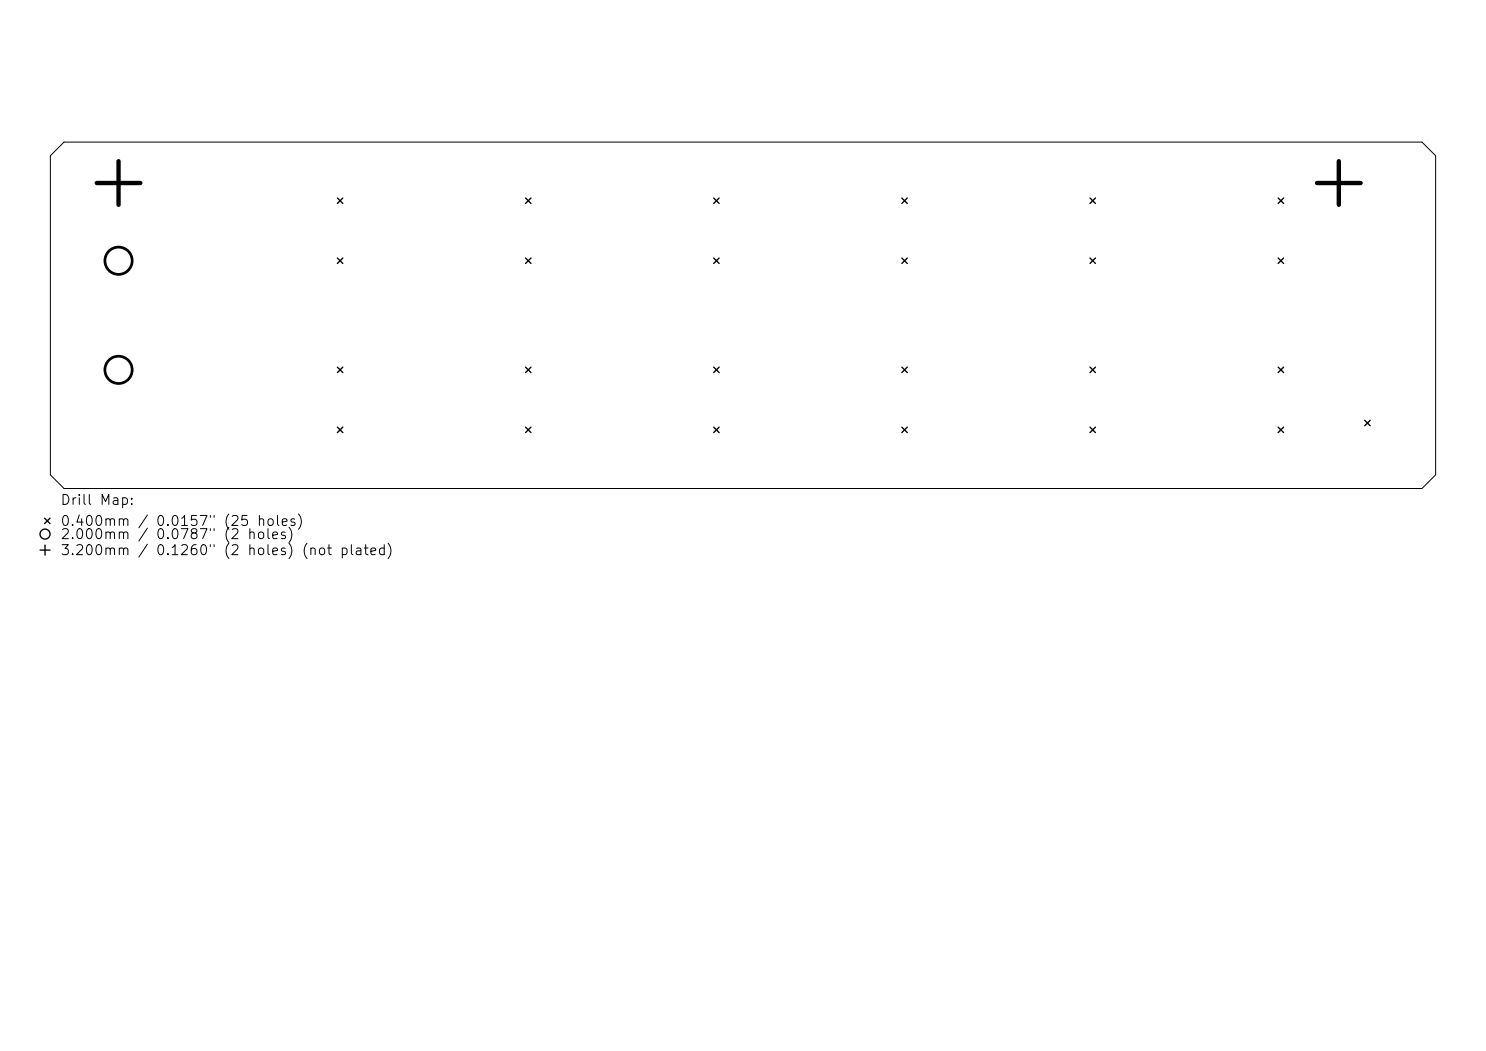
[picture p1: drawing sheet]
<svg xmlns="http://www.w3.org/2000/svg" width="297mm" height="210mm" viewBox="0 0 297 210" stroke-linecap="round" stroke-linejoin="round" font-family="sans-serif">
<defs><g id="words">
<g font-size="2">
<text x="11.9" y="101.4">Drill Map:</text>
<text x="11.9" y="105.6">0.400mm / 0.0157&quot; (25 holes)</text>
<text x="11.9" y="108.2">2.000mm</text>
<text x="11.9" y="111.4">3.200mm / 0.1260&quot;</text>
<text x="31" y="108.2">0.0787&quot; (2</text>
<text x="49.3" y="111.4">holes) (not plated)</text>
</g>
</g></defs>
<path d="M10.1 31.1l2.7-2.7h271.4l2.7 2.7v63.8l-2.7 2.7h-271.4l-2.7-2.7z" fill="none" stroke="#000" stroke-width=".2"/>
<g fill="none" stroke="#000" stroke-width=".27">
<path d="M67.4 39.6l1.1 1.1M68.5 39.6l-1.1 1.1M105 39.6l1.1 1.1M106.1 39.6l-1.1 1.1M142.6 39.6l1.1 1.1M143.7 39.6l-1.1 1.1M180.2 39.6l1.1 1.1M181.3 39.6l-1.1 1.1M217.9 39.6l1 1.1M218.9 39.6l-1 1.1M255.5 39.6l1 1.1M256.5 39.6l-1 1.1"/>
<path d="M67.4 51.6l1.1 1M68.5 51.6l-1.1 1M105 51.6l1.1 1M106.1 51.6l-1.1 1M142.6 51.6l1.1 1M143.7 51.6l-1.1 1M180.2 51.6l1.1 1M181.3 51.6l-1.1 1M217.9 51.6l1 1M218.9 51.6l-1 1M255.5 51.6l1 1M256.5 51.6l-1 1"/>
<path d="M67.4 73.4l1.1 1M68.5 73.4l-1.1 1M105 73.4l1.1 1M106.1 73.4l-1.1 1M142.6 73.4l1.1 1M143.7 73.4l-1.1 1M180.2 73.4l1.1 1M181.3 73.4l-1.1 1M217.9 73.4l1 1M218.9 73.4l-1 1M255.5 73.4l1 1M256.5 73.4l-1 1"/>
<path d="M67.4 85.3l1.1 1.1M68.5 85.3l-1.1 1.1M105 85.3l1.1 1.1M106.1 85.3l-1.1 1.1M142.6 85.3l1.1 1.1M143.7 85.3l-1.1 1.1M180.2 85.3l1.1 1.1M181.3 85.3l-1.1 1.1M217.9 85.3l1 1.1M218.9 85.3l-1 1.1M255.5 85.3l1 1.1M256.5 85.3l-1 1.1"/>
<path d="M272.8 84l1.1 1.1M273.9 84l-1.1 1.1M8 109.9h2M8.9 103.5l1.1 1.1M9 108.9v2M10 103.5l-1.1 1.1"/>
<circle cx="9" cy="106.7" r="1"/>
</g>
<g fill="none" stroke="#000" stroke-width=".55">
<circle cx="23.7" cy="52.1" r="2.72"/>
<circle cx="23.7" cy="73.9" r="2.72"/>
</g>
<path d="M19.3 36.6h8.8M23.7 32.2v8.7M263.2 36.6h8.7M267.6 32.2v8.7" fill="none" stroke="#000" stroke-width=".87"/>
<use href="#words"/>
</svg>
